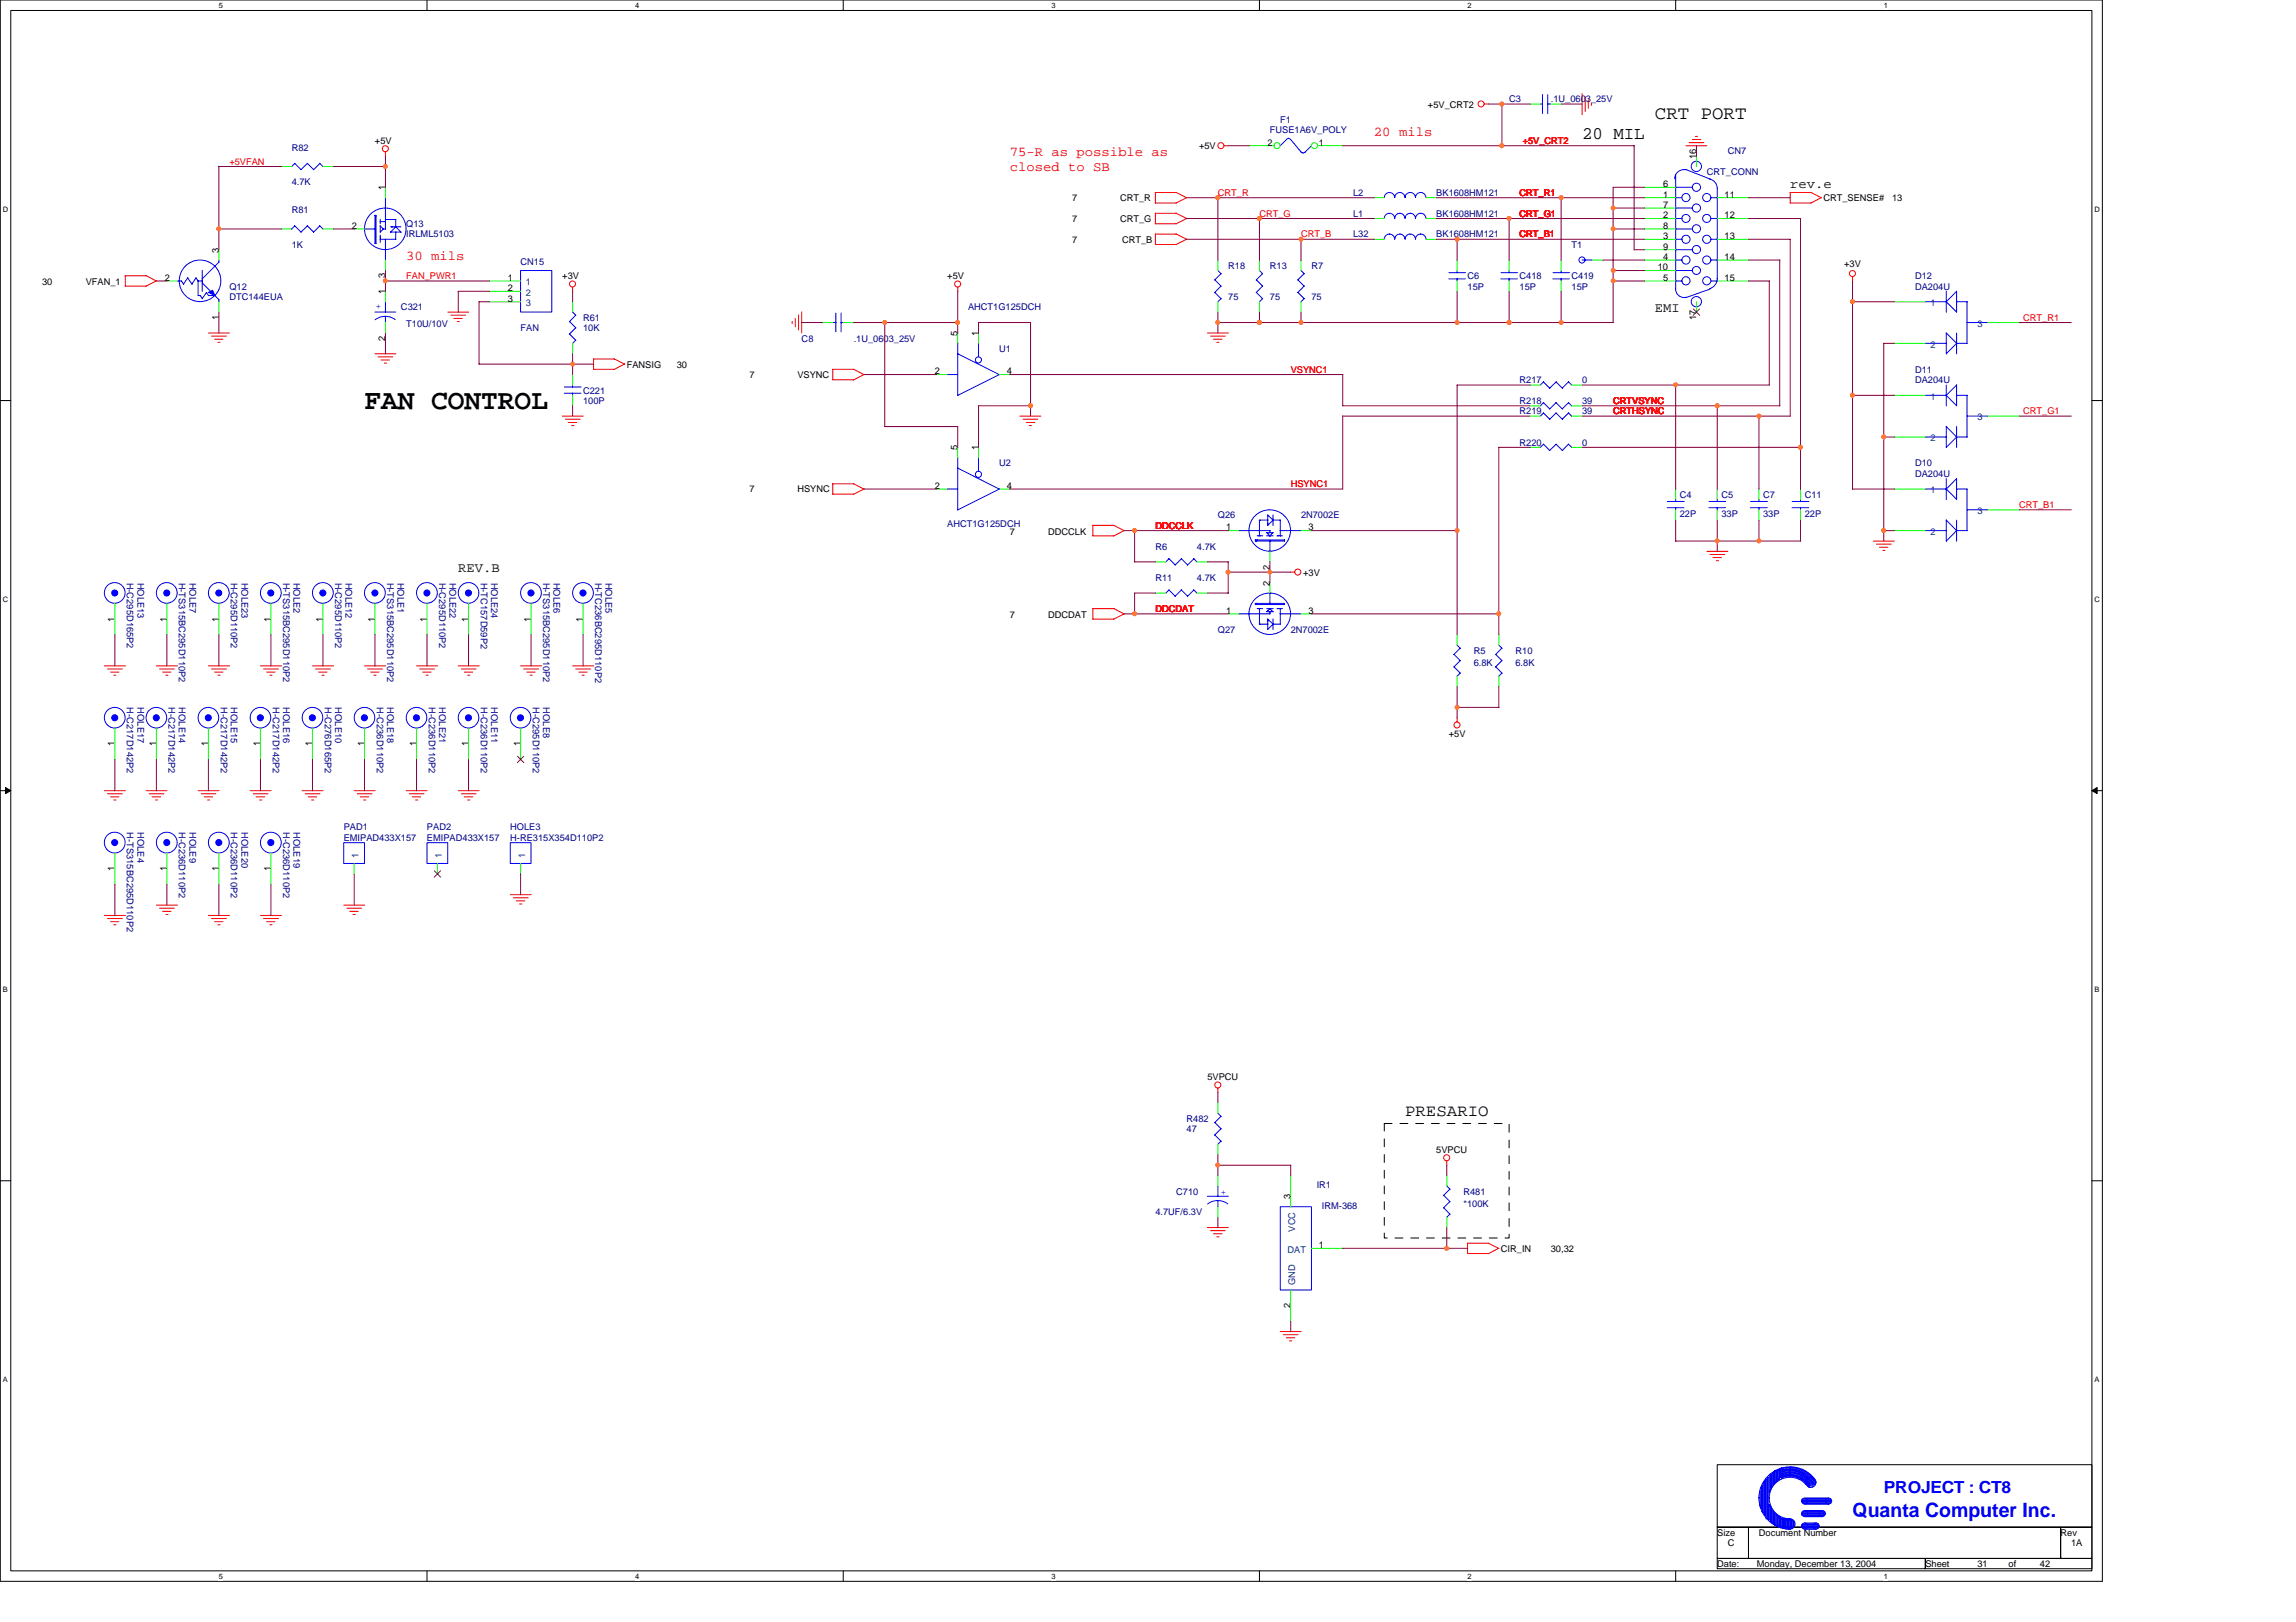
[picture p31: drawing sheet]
<svg xmlns="http://www.w3.org/2000/svg" width="297mm" height="210mm" viewBox="0 0 297 210" stroke-linecap="round" stroke-linejoin="round" font-family="sans-serif">
<defs><g id="words">
<text font-size="3.6" x="47.2" y="52.9">FAN CONTROL</text>
<text font-size="2.6" fill="#00f" x="239.7" y="196.3">Quanta Computer Inc.</text>
<text font-size="2.4" x="214.1" y="15.4">CRT PORT</text>
<text font-size="2.3" x="204.7" y="18">20 MIL</text>
<text font-size="2.2" x="181.8" y="144.4">PRESARIO</text>
<text font-size="2.2" fill="#00f" x="243.7" y="193.2">PROJECT : CT8</text>
<g font-size="1.8" fill="#f00">
<text x="177.8" y="17.5">20 mils</text>
<text x="130.6" y="20.2">75-R as possible as</text>
<text x="130.6" y="22.1">closed to SB</text>
<text x="52.6" y="33.7">30 mils</text>
</g>
<g font-size="1.8">
<text x="231.6" y="24.3">rev.e</text>
<text x="214.1" y="40.4">EMI</text>
<text x="59.3" y="74.1">REV.B</text>
</g>
<g font-size="1.2" fill="#000080">
<text x="164.3" y="17.3">FUSE1A6V_POLY</text>
<text x="165.6" y="15.9">F1</text>
<text x="195.2" y="13.2">C3</text>
<text x="200.6" y="13.2">.1U_0603_25V</text>
<text x="37.7" y="19.6">R82</text>
<text x="220.8" y="22.6">CRT_CONN</text>
<text x="223.5" y="20">CN7</text>
<text x="37.7" y="27.6">R81</text>
<text x="37.7" y="24">4.7K</text>
<text x="52.6" y="29.4">Q13</text>
<text x="175" y="28">L1</text>
<text x="175" y="25.3">L2</text>
<text x="185.8" y="28">BK1608HM121</text>
<text x="185.8" y="25.3">BK1608HM121</text>
<text x="37.7" y="32.1">1K</text>
<text x="52.6" y="30.7">IRLML5103</text>
<text x="67.3" y="34.4">CN15</text>
<text x="158.9" y="34.8">R18</text>
<text x="164.3" y="34.8">R13</text>
<text x="169.7" y="34.8">R7</text>
<text x="175" y="30.7">L32</text>
<text x="185.8" y="30.7">BK1608HM121</text>
<text x="203.3" y="32.1">T1</text>
<text x="29.7" y="37.5">Q12</text>
<text x="29.7" y="38.8">DTC144EUA</text>
<text x="51.9" y="40.2">C321</text>
<text x="75.4" y="41.5">R61</text>
<text x="125.2" y="40.2">AHCT1G125DCH</text>
<text x="158.9" y="38.8">75</text>
<text x="164.3" y="38.8">75</text>
<text x="169.7" y="38.8">75</text>
<text x="189.9" y="36.1">C6</text>
<text x="189.9" y="37.5">15P</text>
<text x="196.6" y="36.1">C418</text>
<text x="196.6" y="37.5">15P</text>
<text x="203.3" y="36.1">C419</text>
<text x="203.3" y="37.5">15P</text>
<text x="247.8" y="36.1">D12</text>
<text x="247.8" y="37.5">DA204U</text>
<text x="52.6" y="42.3">T10U/10V</text>
<text x="67.3" y="42.8">FAN</text>
<text x="75.4" y="42.8">10K</text>
<text x="103.7" y="44.2">C8</text>
<text x="110.4" y="44.2">.1U_0603_25V</text>
<text x="129.3" y="45.5">U1</text>
<text x="75.4" y="50.9">C221</text>
<text x="75.4" y="52.3">100P</text>
<text x="196.6" y="52.3">R218</text>
<text x="196.6" y="53.6">R219</text>
<text x="196.6" y="49.6">R217</text>
<text x="204.7" y="52.3">39</text>
<text x="204.7" y="53.6">39</text>
<text x="204.7" y="49.6">0</text>
<text x="247.8" y="48.2">D11</text>
<text x="247.8" y="49.6">DA204U</text>
<text x="196.6" y="57.7">R220</text>
<text x="204.7" y="57.7">0</text>
<text x="129.3" y="60.3">U2</text>
<text x="217.3" y="64.4">C4</text>
<text x="222.7" y="64.4">C5</text>
<text x="228.1" y="64.4">C7</text>
<text x="233.5" y="64.4">C11</text>
<text x="247.8" y="60.3">D10</text>
<text x="247.8" y="61.7">DA204U</text>
<text x="122.6" y="68.2">AHCT1G125DCH</text>
<text x="149.5" y="71.1">R6</text>
<text x="154.9" y="71.1">4.7K</text>
<text x="157.6" y="67.1">Q26</text>
<text x="168.3" y="67.1">2N7002E</text>
<text x="217.3" y="66.9">22P</text>
<text x="222.7" y="66.9">33P</text>
<text x="228.1" y="66.9">33P</text>
<text x="233.5" y="66.9">22P</text>
<text x="16.4" y="75.4" transform="rotate(90 16.4 75.4)">H-C295D165P2</text>
<text x="17.8" y="75.4" transform="rotate(90 17.8 75.4)">HOLE13</text>
<text x="23.2" y="75.4" transform="rotate(90 23.2 75.4)">H-TS315BC295D110P2</text>
<text x="24.5" y="75.4" transform="rotate(90 24.5 75.4)">HOLE7</text>
<text x="29.9" y="75.4" transform="rotate(90 29.9 75.4)">H-C295D110P2</text>
<text x="31.2" y="75.4" transform="rotate(90 31.2 75.4)">HOLE23</text>
<text x="36.6" y="75.4" transform="rotate(90 36.6 75.4)">H-TS315BC295D110P2</text>
<text x="38" y="75.4" transform="rotate(90 38 75.4)">HOLE2</text>
<text x="43.3" y="75.4" transform="rotate(90 43.3 75.4)">H-C295D110P2</text>
<text x="44.7" y="75.4" transform="rotate(90 44.7 75.4)">HOLE12</text>
<text x="50.1" y="75.4" transform="rotate(90 50.1 75.4)">H-TS315BC295D110P2</text>
<text x="51.4" y="75.4" transform="rotate(90 51.4 75.4)">HOLE1</text>
<text x="56.8" y="75.4" transform="rotate(90 56.8 75.4)">H-C295D110P2</text>
<text x="58.2" y="75.4" transform="rotate(90 58.2 75.4)">HOLE22</text>
<text x="62.2" y="75.4" transform="rotate(90 62.2 75.4)">H-TC157D59P2</text>
<text x="63.5" y="75.4" transform="rotate(90 63.5 75.4)">HOLE24</text>
<text x="70.3" y="75.4" transform="rotate(90 70.3 75.4)">H-TS315BC295D110P2</text>
<text x="71.6" y="75.4" transform="rotate(90 71.6 75.4)">HOLE6</text>
<text x="77" y="75.4" transform="rotate(90 77 75.4)">H-TC236BC295D110P2</text>
<text x="78.4" y="75.4" transform="rotate(90 78.4 75.4)">HOLE5</text>
<text x="149.5" y="75.1">R11</text>
<text x="154.9" y="75.1">4.7K</text>
<text x="157.6" y="81.9">Q27</text>
<text x="167" y="81.9">2N7002E</text>
<text x="190.7" y="84.6">R5</text>
<text x="190.7" y="86.2">6.8K</text>
<text x="196.1" y="84.6">R10</text>
<text x="196.1" y="86.2">6.8K</text>
<text x="16.4" y="91.5" transform="rotate(90 16.4 91.5)">H-C217D142P2</text>
<text x="17.8" y="91.5" transform="rotate(90 17.8 91.5)">HOLE17</text>
<text x="21.8" y="91.5" transform="rotate(90 21.8 91.5)">H-C217D142P2</text>
<text x="23.2" y="91.5" transform="rotate(90 23.2 91.5)">HOLE14</text>
<text x="28.6" y="91.5" transform="rotate(90 28.6 91.5)">H-C217D142P2</text>
<text x="29.9" y="91.5" transform="rotate(90 29.9 91.5)">HOLE15</text>
<text x="35.3" y="91.5" transform="rotate(90 35.3 91.5)">H-C217D142P2</text>
<text x="36.6" y="91.5" transform="rotate(90 36.6 91.5)">HOLE16</text>
<text x="42" y="91.5" transform="rotate(90 42 91.5)">H-C276D165P2</text>
<text x="43.3" y="91.5" transform="rotate(90 43.3 91.5)">HOLE10</text>
<text x="48.7" y="91.5" transform="rotate(90 48.7 91.5)">H-C236D110P2</text>
<text x="50.1" y="91.5" transform="rotate(90 50.1 91.5)">HOLE18</text>
<text x="55.5" y="91.5" transform="rotate(90 55.5 91.5)">H-C236D110P2</text>
<text x="56.8" y="91.5" transform="rotate(90 56.8 91.5)">HOLE21</text>
<text x="62.2" y="91.5" transform="rotate(90 62.2 91.5)">H-C236D110P2</text>
<text x="63.5" y="91.5" transform="rotate(90 63.5 91.5)">HOLE11</text>
<text x="68.9" y="91.5" transform="rotate(90 68.9 91.5)">H-C295D110P2</text>
<text x="70.3" y="91.5" transform="rotate(90 70.3 91.5)">HOLE8</text>
<text x="16.4" y="107.7" transform="rotate(90 16.4 107.7)">H-TS315BC295D110P2</text>
<text x="17.8" y="107.7" transform="rotate(90 17.8 107.7)">HOLE4</text>
<text x="23.2" y="107.7" transform="rotate(90 23.2 107.7)">H-C236D110P2</text>
<text x="24.5" y="107.7" transform="rotate(90 24.5 107.7)">HOLE9</text>
<text x="29.9" y="107.7" transform="rotate(90 29.9 107.7)">H-C236D110P2</text>
<text x="31.2" y="107.7" transform="rotate(90 31.2 107.7)">HOLE20</text>
<text x="36.6" y="107.7" transform="rotate(90 36.6 107.7)">H-C236D110P2</text>
<text x="38" y="107.7" transform="rotate(90 38 107.7)">HOLE19</text>
<text x="44.5" y="107.5">PAD1</text>
<text x="55.2" y="107.5">PAD2</text>
<text x="66" y="107.5">HOLE3</text>
<text x="44.5" y="108.8">EMIPAD433X157</text>
<text x="55.2" y="108.8">EMIPAD433X157</text>
<text x="66" y="108.8">H-RE315X354D110P2</text>
<text x="153.5" y="145.2">R482</text>
<text x="153.5" y="146.5">47</text>
<text x="152.2" y="154.6">C710</text>
<text x="170.3" y="153.8">IR1</text>
<text x="189.3" y="154.6">R481</text>
<text x="149.5" y="157.3">4.7UF/6.3V</text>
<text x="171" y="156.5">IRM-368</text>
<text x="189.3" y="156.2">*100K</text>
</g>
<g font-size="1.2">
<text x="184.7" y="14">+5V_CRT2</text>
<text x="48.5" y="18.6">+5V</text>
<text x="155.1" y="19.3">+5V</text>
<text x="164" y="18.8">2</text>
<text x="170.6" y="18.8">1</text>
<text x="219.5" y="20.6" transform="rotate(-90 219.5 20.6)">16</text>
<text x="45.5" y="29.6">2</text>
<text x="49.8" y="24.6" transform="rotate(-90 49.8 24.6)">1</text>
<text x="138.7" y="26">7</text>
<text x="138.7" y="28.7">7</text>
<text x="144.9" y="26">CRT_R</text>
<text x="144.9" y="28.7">CRT_G</text>
<text x="215.2" y="25.6">1</text>
<text x="215.2" y="28.3">2</text>
<text x="215.2" y="24.2">6</text>
<text x="215.2" y="26.9">7</text>
<text x="215.2" y="29.6">8</text>
<text x="223.1" y="28.3">12</text>
<text x="223.1" y="25.6">11</text>
<text x="235.9" y="26">CRT_SENSE#</text>
<text x="244.8" y="26">13</text>
<text x="28.3" y="32.7" transform="rotate(-90 28.3 32.7)">3</text>
<text x="138.7" y="31.4">7</text>
<text x="145.2" y="31.4">CRT_B</text>
<text x="214.5" y="35">10</text>
<text x="215.2" y="30.9">3</text>
<text x="215.2" y="33.6">4</text>
<text x="215.2" y="32.3">9</text>
<text x="223.1" y="33.6">14</text>
<text x="223.1" y="30.9">13</text>
<text x="238.6" y="34.5">+3V</text>
<text x="5.4" y="36.9">30</text>
<text x="11.1" y="36.9">VFAN_1</text>
<text x="21.3" y="36.3">2</text>
<text x="28.3" y="41.4" transform="rotate(-90 28.3 41.4)">1</text>
<text x="49.8" y="38.1" transform="rotate(-90 49.8 38.1)">1</text>
<text x="49.8" y="36" transform="rotate(-90 49.8 36)">3</text>
<text x="65.7" y="36.3">1</text>
<text x="65.7" y="37.7">2</text>
<text x="65.7" y="39">3</text>
<text x="72.7" y="36.1">+3V</text>
<text x="122.6" y="36.1">+5V</text>
<text x="215.2" y="36.3">5</text>
<text x="219.5" y="41.4" transform="rotate(-90 219.5 41.4)">17</text>
<text x="223.1" y="36.3">15</text>
<text x="49.8" y="44.1" transform="rotate(-90 49.8 44.1)">2</text>
<text x="81.1" y="47.6">FANSIG</text>
<text x="87.5" y="47.6">30</text>
<text x="123.9" y="43.5" transform="rotate(-90 123.9 43.5)">5</text>
<text x="126.6" y="43.5" transform="rotate(-90 126.6 43.5)">1</text>
<text x="97" y="48.9">7</text>
<text x="103.2" y="48.9">VSYNC</text>
<text x="120.9" y="48.5">2</text>
<text x="130.2" y="48.5">4</text>
<text x="123.9" y="58.3" transform="rotate(-90 123.9 58.3)">5</text>
<text x="126.6" y="58.3" transform="rotate(-90 126.6 58.3)">1</text>
<text x="97" y="63.7">7</text>
<text x="103.2" y="63.7">HSYNC</text>
<text x="120.9" y="63.3">2</text>
<text x="130.2" y="63.3">4</text>
<text x="130.6" y="69.2">7</text>
<text x="135.6" y="69.2">DDCCLK</text>
<text x="158.6" y="68.6">1</text>
<text x="169.3" y="68.6">3</text>
<text x="164.3" y="75.8" transform="rotate(-90 164.3 75.8)">2</text>
<text x="164.3" y="73.7" transform="rotate(-90 164.3 73.7)">2</text>
<text x="168.6" y="74.5">+3V</text>
<text x="14.8" y="80.4" transform="rotate(-90 14.8 80.4)">1</text>
<text x="21.6" y="80.4" transform="rotate(-90 21.6 80.4)">1</text>
<text x="28.3" y="80.4" transform="rotate(-90 28.3 80.4)">1</text>
<text x="35" y="80.4" transform="rotate(-90 35 80.4)">1</text>
<text x="41.8" y="80.4" transform="rotate(-90 41.8 80.4)">1</text>
<text x="48.5" y="80.4" transform="rotate(-90 48.5 80.4)">1</text>
<text x="55.2" y="80.4" transform="rotate(-90 55.2 80.4)">1</text>
<text x="60.6" y="80.4" transform="rotate(-90 60.6 80.4)">1</text>
<text x="68.7" y="80.4" transform="rotate(-90 68.7 80.4)">1</text>
<text x="75.4" y="80.4" transform="rotate(-90 75.4 80.4)">1</text>
<text x="130.6" y="80">7</text>
<text x="135.6" y="80">DDCDAT</text>
<text x="158.6" y="79.4">1</text>
<text x="169.3" y="79.4">3</text>
<text x="187.4" y="95.3">+5V</text>
<text x="14.8" y="96.6" transform="rotate(-90 14.8 96.6)">1</text>
<text x="20.2" y="96.6" transform="rotate(-90 20.2 96.6)">1</text>
<text x="26.9" y="96.6" transform="rotate(-90 26.9 96.6)">1</text>
<text x="33.7" y="96.6" transform="rotate(-90 33.7 96.6)">1</text>
<text x="40.4" y="96.6" transform="rotate(-90 40.4 96.6)">1</text>
<text x="47.1" y="96.6" transform="rotate(-90 47.1 96.6)">1</text>
<text x="53.9" y="96.6" transform="rotate(-90 53.9 96.6)">1</text>
<text x="60.6" y="96.6" transform="rotate(-90 60.6 96.6)">1</text>
<text x="67.3" y="96.6" transform="rotate(-90 67.3 96.6)">1</text>
<text x="14.8" y="112.8" transform="rotate(-90 14.8 112.8)">1</text>
<text x="21.6" y="112.8" transform="rotate(-90 21.6 112.8)">1</text>
<text x="28.3" y="112.8" transform="rotate(-90 28.3 112.8)">1</text>
<text x="35" y="112.8" transform="rotate(-90 35 112.8)">1</text>
<text x="156.2" y="139.8">5VPCU</text>
<text x="185.8" y="149.2">5VPCU</text>
<text x="167" y="155.2" transform="rotate(-90 167 155.2)">3</text>
<text x="170.6" y="161.5">1</text>
<text x="194.2" y="162">CIR_IN</text>
<text x="200.6" y="162">30,32</text>
<text x="167" y="169.3" transform="rotate(-90 167 169.3)">2</text>
<text x="222.2" y="198.7">Size</text>
<text x="222.2" y="202.8">Date:</text>
<text x="223.5" y="200.1">C</text>
<text x="227.3" y="202.8">Monday, December 13, 2004</text>
<text x="227.6" y="198.7">Document Number</text>
<text x="249.1" y="202.8">Sheet</text>
<text x="255.8" y="202.8">31</text>
<text x="259.9" y="202.8">of</text>
<text x="263.9" y="202.8">42</text>
<text x="266.6" y="198.7">Rev</text>
<text x="267.9" y="200.1">1A</text>
</g>
<g font-size="1.2" fill="#f00">
<text x="29.7" y="21.3">+5VFAN</text>
<text x="197" y="18.6">+5V_CRT2</text>
<text x="157.6" y="25.3">CRT_R</text>
<text x="162.9" y="28">CRT_G</text>
<text x="196.6" y="28">CRT_G1</text>
<text x="196.6" y="25.3">CRT_R1</text>
<text x="168.3" y="30.7">CRT_B</text>
<text x="196.6" y="30.7">CRT_B1</text>
<text x="52.6" y="36.1">FAN_PWR1</text>
<text x="261.7" y="41.5">CRT_R1</text>
<text x="167" y="48.2">VSYNC1</text>
<text x="208.7" y="53.6">CRTHSYNC</text>
<text x="208.7" y="52.3">CRTVSYNC</text>
<text x="261.7" y="53.6">CRT_G1</text>
<text x="167" y="63">HSYNC1</text>
<text x="261.2" y="65.7">CRT_B1</text>
<text x="149.5" y="68.4">DDCCLK</text>
<text x="149.5" y="79.2">DDCDAT</text>
</g>
<g font-size="1.2" fill="#00f">
<text x="48.6" y="40">+</text>
<text x="158" y="154.6">+</text>
</g>
<g font-size="1.2" fill="#004080">
<text x="68" y="36.9">1</text>
<text x="68" y="38.2">2</text>
<text x="68" y="39.6">3</text>
<text x="249.8" y="39.6">1</text>
<text x="249.8" y="45">2</text>
<text x="255.8" y="42.3">3</text>
<text x="249.8" y="51.7">1</text>
<text x="249.8" y="57.1">2</text>
<text x="255.8" y="54.4">3</text>
<text x="249.8" y="63.8">1</text>
<text x="249.8" y="69.2">2</text>
<text x="255.8" y="66.5">3</text>
<text x="46.4" y="111.1" transform="rotate(-90 46.4 111.1)">1</text>
<text x="57.2" y="111.1" transform="rotate(-90 57.2 111.1)">1</text>
<text x="67.9" y="111.1" transform="rotate(-90 67.9 111.1)">1</text>
<text x="167.6" y="159.4" transform="rotate(-90 167.6 159.4)">VCC</text>
<text x="166.6" y="162.1">DAT</text>
<text x="167.6" y="166.3" transform="rotate(-90 167.6 166.3)">GND</text>
</g>
<g font-size="1">
<text x="28.3" y="1">5</text>
<text x="82.2" y="1">4</text>
<text x="136" y="1">3</text>
<text x="189.9" y="1">2</text>
<text x="243.7" y="1">1</text>
<text x=".4" y="27.4">D</text>
<text x="271" y="27.4">D</text>
<text x=".4" y="77.9">C</text>
<text x="271" y="77.9">C</text>
<text x=".4" y="128.4">B</text>
<text x="271" y="128.4">B</text>
<text x=".4" y="178.9">A</text>
<text x="271" y="178.9">A</text>
<text x="28.3" y="204.3">5</text>
<text x="82.2" y="204.3">4</text>
<text x="136" y="204.3">3</text>
<text x="189.9" y="204.3">2</text>
<text x="243.7" y="204.3">1</text>
</g>
</g></defs>
<path d="M0 0h272v204.6h-272zM1.4 1.4h269.2v201.9h-269.2z" fill="none" stroke="#000" stroke-width=".13"/>
<g fill="#fff">
<path d="M28.3 .1h.5v1.1h-.5z"/>
<path d="M28.3 203.4h.5v1.1h-.5z"/>
</g>
<path d="M55.2 0v1.4M55.2 203.3v1.3" fill="none" stroke="#000" stroke-width=".13"/>
<g fill="#fff">
<path d="M82.2 .1h.5v1.1h-.5z"/>
<path d="M82.2 203.4h.5v1.1h-.5z"/>
</g>
<path d="M109.1 0v1.4M109.1 203.3v1.3" fill="none" stroke="#000" stroke-width=".13"/>
<g fill="#fff">
<path d="M136 .1h.5v1.1h-.5z"/>
<path d="M136 203.4h.5v1.1h-.5z"/>
</g>
<path d="M162.9 0v1.4M162.9 203.3v1.3" fill="none" stroke="#000" stroke-width=".13"/>
<g fill="#fff">
<path d="M189.9 .1h.5v1.1h-.5z"/>
<path d="M189.9 203.4h.5v1.1h-.5z"/>
</g>
<path d="M216.8 0v1.4M216.8 203.3v1.3" fill="none" stroke="#000" stroke-width=".13"/>
<g fill="#fff">
<path d="M243.7 .1h.5v1.1h-.5z"/>
<path d="M243.7 203.4h.5v1.1h-.5z"/>
<path d="M.4 26.6h.7v1h-.7z"/>
<path d="M271 26.6h.6v1h-.6z"/>
<path d="M.4 77.1h.7v1h-.7z"/>
<path d="M271 77.1h.6v1h-.6z"/>
</g>
<path d="M0 51.8h1.4M270.6 51.8h1.4" fill="none" stroke="#000" stroke-width=".13"/>
<g fill="#fff">
<path d="M.4 127.6h.6v1h-.6z"/>
<path d="M271 127.6h.6v1h-.6z"/>
</g>
<path d="M0 102.3h1.4M270.6 102.3h1.4" fill="none" stroke="#000" stroke-width=".13"/>
<path d="M.7 101.9l.7 .4-.7 .4zM270.6 102.3l.7-.4v.8z" fill="#000" stroke="#000" stroke-width=".13"/>
<g fill="#fff">
<path d="M.4 178h.6v1.1h-.6z"/>
<path d="M271 178h.6v1.1h-.6z"/>
</g>
<path d="M0 152.8h1.4M270.6 152.8h1.4M222.2 189.5h48.4v8.1h-48.4zM222.2 197.6h4v4.1h-4zM226.2 197.6h40.4v4.1h-40.4zM266.6 197.6h4v4.1h-4zM222.2 201.7h26.9v1.3h-26.9zM249.1 201.7h21.5v1.3h-21.5z" fill="none" stroke="#000" stroke-width=".13"/>
<path d="M179.1 145.4h16.1v14.8h-16.1v-14.8" fill="none" stroke="#000" stroke-width=".13" stroke-dasharray="1 1 1 1 1 1 1 1"/>
<g fill="none" stroke="#f00" stroke-width=".13">
<path d="M49.9 19.7v.5M158.4 18.9h.5M192 13.5h.6M204.7 12.1v2.7M205.1 12.5v1.9M205.5 12.9v1.1M205.9 13.3v.3M218.1 18.9h2.7M218.5 18.5h1.9M218.9 18.1h1.1M219.3 17.7h.3M18.9 37l1.3-.6-1.3-.7h-2.7v1.3h2.7"/>
<path d="M74.1 37.2v.5M123.9 37.2v.5M149.5 24.9h2.7M149.5 27.6h2.7M149.5 30.3h2.7M149.5 24.9v1.4M149.5 27.6v1.4M149.5 30.3v1.4M152.1 24.9l1.4 .7-1.3 .7h-2.7M152.1 27.6l1.4 .7-1.3 .7h-2.7M152.1 30.3l1.4 .7-1.3 .6h-2.7M231.6 24.9h2.7"/>
<path d="M231.6 26.3h2.7M231.6 24.9v1.4M234.3 24.9l1.3 .7M235.6 25.6l-1.3 .7M239.7 35.8v.6M27 43.1h2.7M27.4 43.5h1.9M27.8 43.9h1M28.2 44.3h.3M48.5 45.8h2.7M48.9 46.2h1.9M49.3 46.6h1.1"/>
<path d="M49.7 47h.3M57.9 40.4h2.7M58.3 40.8h1.9M58.7 41.2h1.1M59.1 41.6h.3M72.7 53.8h2.8M73.1 54.3h2M73.5 54.7h1.1M74 55.1h.2M80.8 47.1l-1.3-.7-2.7 .1v1.3h2.7M80.8 47.1l-1.3 .7M102.5 41.6v.3"/>
<path d="M102.9 41.2v1.1M103.3 40.8v1.9M103.7 40.4v2.7M107.7 49.1h2.7M107.7 47.8h2.8l1.3 .7M107.7 47.8v1.3M111.8 48.5l-1.4 .7M131.9 53.8h2.8M132.4 54.3h1.9M132.8 54.7h1.1M133.2 55.1h.3M156.2 43.1h2.7"/>
<path d="M156.6 43.5h1.9M157 43.9h1.1M157.4 44.3h.3M107.7 63.9h2.7M107.7 62.6h2.8l1.3 .7M107.7 62.6v1.3M111.8 63.3l-1.4 .7M141.4 69.3h2.7M141.4 68h2.7M141.4 68v1.3M144.1 68l1.4 .7M144.1 78.8l1.4 .7"/>
<path d="M144.1 78.8l-2.7-.1v1.4M145.4 68.7l-1.3 .7M145.4 79.4l-1.3 .7M167 74h.5M220.8 71.4h2.7M221.2 71.8h1.9M221.6 72.2h1.1M222 72.6h.3M242.4 70h2.7M242.8 70.4h1.9M243.2 70.8h1M243.6 71.2h.3"/>
<path d="M13.5 86.2h2.7M13.9 86.6h1.9M14.3 87h1.1M14.7 87.4h.3M20.2 86.2h2.8M20.6 86.6h2M21 87h1.1M21.5 87.4h.2M27 86.2h2.7M27.4 86.6h1.9M27.8 87h1M28.2 87.4h.3"/>
<path d="M33.7 86.2h2.7M34.1 86.6h1.9M34.5 87h1.1M34.9 87.4h.3M40.4 86.2h2.8M40.8 86.6h2M41.2 87h1.1M41.7 87.4h.2M47.2 86.2h2.7M47.6 86.6h1.9M48 87h1M48.4 87.4h.3"/>
<path d="M53.9 86.2h2.7M54.3 86.6h1.9M54.7 87h1.1M55.1 87.4h.3M59.3 86.2h2.7M59.7 86.6h1.9M60.1 87h1.1M60.5 87.4h.3M67.3 86.2h2.8M67.8 86.6h1.9M68.2 87h1M68.6 87.4h.3"/>
<path d="M74.1 86.2h2.7M74.5 86.6h1.9M74.9 87h1.1M75.3 87.4h.3M141.4 80.1h2.7M188.5 92.9v.5M13.5 102.3h2.7M13.5 118.5h2.7M13.9 102.7h1.9M13.9 118.9h1.9M14.3 103.1h1.1M14.3 119.3h1.1"/>
<path d="M14.7 103.5h.3M14.7 119.7h.3M18.9 102.3h2.7M19.3 102.7h1.9M19.7 103.1h1.1M20.1 103.5h.3M20.2 117.1h2.8M20.6 117.5h2M21 117.9h1.1M21.5 118.3h.2M25.6 102.3h2.7M26 102.7h1.9"/>
<path d="M26.4 103.1h1.1M26.8 103.5h.3M27 118.5h2.7M27.4 118.9h1.9M27.8 119.3h1M28.2 119.7h.3M32.4 102.3h2.7M32.8 102.7h1.9M33.1 103.1h1.1M33.6 103.5h.3M33.7 118.5h2.7M34.1 118.9h1.9"/>
<path d="M34.5 119.3h1.1M34.9 119.7h.3M39.1 102.3h2.7M39.5 102.7h1.9M39.9 103.1h1.1M40.3 103.5h.3M44.5 117.1h2.7M44.9 117.5h1.9M45.3 117.9h1.1M45.7 118.3h.3M45.8 102.3h2.7M46.2 102.7h1.9"/>
<path d="M46.6 103.1h1.1M47 103.5h.3M52.6 102.3h2.7M53 102.7h1.9M53.3 103.1h1.1M53.8 103.5h.3M59.3 102.3h2.7M59.7 102.7h1.9M60.1 103.1h1.1M60.5 103.5h.3M66 115.8h2.7M66.4 116.2h1.9"/>
<path d="M66.8 116.6h1.1M67.2 117h.3M156.2 158.9h2.7M156.6 159.3h1.9M157 159.7h1.1M157.6 140.8v.6M187.2 150.2v.6M157.4 160.1h.3M165.6 172.3h2.7M166 172.7h1.9M166.4 173.1h1.1M166.8 173.5h.3"/>
<path d="M192.5 160.9l1.4 .7M192.6 160.9h-2.7l-.1 1.3h2.7l1.4-.7"/>
<circle cx="49.9" cy="19.2" r=".39"/>
<circle cx="158" cy="18.8" r=".39"/>
<circle cx="191.6" cy="13.4" r=".39"/>
<circle cx="74.1" cy="36.8" r=".39"/>
<circle cx="123.9" cy="36.8" r=".39"/>
<circle cx="239.7" cy="35.4" r=".39"/>
<circle cx="167.9" cy="74" r=".39"/>
<circle cx="188.5" cy="93.8" r=".39"/>
<circle cx="157.5" cy="140.4" r=".39"/>
<circle cx="187.2" cy="149.8" r=".39"/>
</g>
<g fill="none" stroke="#00f" stroke-width=".13">
<path d="M166.9 18.1l-.1-.2h-.3l-.9 1M167 18.1l1.3 1.6M168.3 19.6l.3 .2 .3-.1M169.7 18.9l-.9 .8M199.3 13.5h.3M199.6 12.2v2.5M200.2 13.5h.4M200.2 12.2v2.5M22.9 36.4h.6l.3 .4M24.3 35.9l-.6 .9M25.4 36l.3 .4M25.4 35.9l-.6 .9-.5-.8"/>
<path d="M25.9 38.2l.3 .5M26.2 35v2.7M26.2 36.6l1.1 1.1M26.2 36.4h-.6v1.9l.3-.1M26.7 37.8l.3 .4h.8M26.7 37.8l-.5 .9M27.8 38.2l.5 .6M28.3 33.6v.3M28.3 38.8v.3M28.3 33.9l-2.1 2.2M38.1 29.2l.8 .8M38.1 21.1l.8 .8"/>
<path d="M38.1 29.2l-.4 .5M38.1 21.1l-.4 .5M39.7 29.2l.9 .9 .8-.9M39.7 21.1l.9 .9 .8-.9M39.8 29.2l-.9 .9M39.8 21.1l-.9 .9M41.4 29.2l.4 .4M41.4 21.1l.4 .4M47.2 29.6h1.3M48.5 27.9h.1M48.5 27.9v3.6h.2l-.1-3.6M49.2 31h2"/>
<path d="M49.2 28.7h.7M49.2 29.2l.4 .4h.3M49.2 28.4v.6M49.2 29.2v.9l.4-.5M49.2 30.4v1M49.9 25.6v4.1M49.9 31v2.7M49.9 39.1v1.3M49.9 28.4h1.3M50.5 30h1.4M50.5 29.4h1.4M51.2 28.4v1l.7 .7"/>
<path d="M51.2 30v1M51.2 29.3l-.7 .7M67.3 35h4.1v5.4h-4.1zM157.2 36.2l.8 .8M157.2 37.8l.8 .9M157.6 35l.4 .4M158 35.4l-.9 .8M158 37l-.9 .9M158 38.7l-.5 .4M162.5 37.8l.9 .9M162.9 35l.5 .4M163.3 35.4l-.8 .8 .9 .8"/>
<path d="M163.3 37l-.8 .9M163.3 38.7l-.4 .4M167.9 36.2l.8 .8M167.9 37.8l.8 .9M168.3 35l.4 .4M168.7 35.4l-.8 .8M168.7 37l-.8 .9M168.7 38.7l-.4 .4M179.1 28.3a.68 .68 0 0 1 .7-.7 .68 .68 0 0 1 .6 .7 .67 .67 0 0 1 .7-.7 .67 .67 0 0 1 .7 .7 .68 .68 0 0 1 .7-.7 .68 .68 0 0 1 .6 .7 .68 .68 0 0 1 .7-.7 .68 .68 0 0 1 .7 .7M179.1 30.9a.68 .68 0 0 1 .7-.6 .68 .68 0 0 1 .6 .6 .67 .67 0 0 1 .7-.6 .67 .67 0 0 1 .7 .6 .68 .68 0 0 1 .7-.6 .68 .68 0 0 1 .6 .6 .68 .68 0 0 1 .7-.6 .68 .68 0 0 1 .7 .6M179.1 25.6a.68 .68 0 0 1 .7-.7 .68 .68 0 0 1 .6 .7 .67 .67 0 0 1 .7-.7 .67 .67 0 0 1 .7 .7 .68 .68 0 0 1 .7-.7 .68 .68 0 0 1 .6 .7 .68 .68 0 0 1 .7-.7 .68 .68 0 0 1 .7 .7M187.4 36.1h2.2"/>
<path d="M187.4 35.3h2.2M188.5 35v.3M188.5 36.1v.3M194.2 36.1h2.1M194.2 35.3h2.1M195.2 35v.3M195.2 36.1v.3M200.9 36.1h2.1M200.9 35.3h2.2M202 35v.3M202 36.1v.3M204.7 33.7h1.3"/>
<path d="M216.8 37.4a1.07 1.07 0 0 0 1.3 1.1M216.8 36.4h.8M216.8 33.7h.8M216.8 22.6v14.8M216.8 31h.8M216.8 29.6h2.2M216.8 24.2h2.2M216.8 25.6h.8M216.8 28.3h.8M216.8 26.9h2.2M216.8 35h2.2M216.8 32.3h2.2"/>
<path d="M218.1 22l-.3-.1a1.18 1.18 0 0 0-1.1 1.2M218.1 21.9l3.2 1.3M221.2 23.2a1.22 1.22 0 0 1 1 1.2v11.7M221.3 37.4l-3.2 1.1M221.3 33.7h.9M221.3 25.6h.9M221.4 36.4h.8M221.4 31h.8M221.4 28.3h.8M222.2 36.1a1.36 1.36 0 0 1-1 1.3M249.1 39.1h2.7M251.8 37.7v2.7"/>
<path d="M253.1 37.7v2.7l-1.3-1.4M253.1 37.7l-1.3 1.4M253.1 39.1h1.4M254.5 39.1v5.3h-1.4l-1.3-1.3M48.5 40.4h2.7M49.9 40.9v.9M51.1 41.4a2.17 2.17 0 0 0-2.6 0M73 50.9h2.2M73 50.1h2.2M73.7 41.6l.8 .8M73.7 43.2l.8 .8M74.1 40.4l.4 .4"/>
<path d="M74.1 49.8v.3M74.1 50.9v.3M74.5 40.8l-.8 .8M74.5 42.4l-.8 .8M74.5 44l-.4 .4M107.7 41.7h.5M108.1 40.5v2.4M108.8 41.7h.3M108.8 40.5v2.4M122.5 48.5h1.4M123.9 44.4v6.8M123.9 59.2v6.8"/>
<path d="M123.9 45.8l5.4 2.7M126.6 44.4v1.8M126.6 59.2v1.8M129.3 48.5l-5.4 2.7M199.7 52.1l.8 .8M199.7 53.4l.8 .9M199.7 57.5l.8 .8M199.7 49.4l.8 .8M199.7 52.1l-.4 .4M199.7 53.4l-.4 .4M199.7 57.5l-.4 .4M199.7 49.4l-.4 .4"/>
<path d="M201.3 52.1l.8 .8M201.3 53.4l.8 .9M201.3 57.5l.8 .8M201.3 49.4l.8 .8M201.3 52.1l-.8 .8M201.3 53.4l-.8 .9M201.3 57.5l-.8 .8M201.3 49.4l-.8 .8M202.9 52.1l.4 .4M202.9 53.4l.4 .5M202.9 57.5l.4 .4M202.9 49.4l.4 .4"/>
<path d="M202.9 52.1l-.8 .8M202.9 53.4l-.8 .9M202.9 57.5l-.8 .8M202.9 49.4l-.8 .8M249.1 44.4h2.7M249.1 51.2h2.7M249.1 56.6h2.7M251.8 43.1v2.7l1.4-1.4M251.8 49.8v2.7M251.8 55.2v2.7M253.1 43.1v2.7M253.1 49.8v2.7l-1.3-1.4"/>
<path d="M253.1 55.2v2.7M253.1 49.8l-1.3 1.4M253.1 51.2h1.4M253.2 56.5l-1.4 1.4M254.5 41.7h2.7M254.5 51.2v5.4h-1.4l-1.3-1.4M254.5 53.8h2.7M122.5 63.3h1.4M123.9 60.6l5.4 2.7M129.3 63.3l-5.4 2.7M151.2 76.3l.8 .9M151.2 72.3l.8 .8"/>
<path d="M151.2 76.3l-.4 .5M151.2 72.3l-.4 .4M152.8 76.3l.8 .9M152.8 72.3l.8 .8M152.8 76.3l-.8 .9M152.8 72.3l-.8 .8M154.4 76.3l.5 .5M154.4 72.3l.5 .4M154.4 76.3l-.8 .9M154.4 72.3l-.8 .8M160.2 79.4h4.1M160.2 68.7h4.1"/>
<path d="M162.4 78.1h3.8v.2l-3.8-.1zM162.4 70h3.8v-.2l-3.8 .1v.1M162.6 78.8h.8M162.6 69.3h.8M162.9 67.3h1.1M162.9 67.3v2.1M162.9 78.7v2.1M163.9 78.8h.8M163.9 69.3h.8M164 66.6l.7 .7-.7 .7M164 66.7v1.3M164.3 78.7l.4 .5"/>
<path d="M164.3 68.6v.3M164.3 70v1.4M164.3 76.8v1.3M164.3 79.2v.3M164.3 78.7l-.4 .5h.8M164.7 67.3h.9M164.7 66.6v1.4M164.7 68.9h-.8l.4 .5M164.7 68.9l-.4 .5M165.2 78.8h.7M165.2 69.3h.7M165.6 79.4h2.7"/>
<path d="M165.6 67.3v2.1M165.6 78.7v2.1M165.6 68.7h2.7M215.7 65.7h2.2M215.7 64.9h2.2M216.8 64.6v.3M216.8 65.7v.3M221.1 65.7h2.1M221.1 64.9h2.2M222.2 64.6v.3M222.2 65.7v.3M226.5 65.7h2.1"/>
<path d="M226.5 64.9h2.2M227.6 64.6v.3M227.6 65.7v.3M231.8 65.7h2.2M231.9 64.9h2.1M232.9 64.6v.3M232.9 65.7v.3M249.1 63.3h2.7M249.1 68.7h2.7M251.8 67.3l1.3 1.4h1.4M251.8 61.9v2.7M251.8 67.3v2.7"/>
<path d="M253.1 61.9v2.7l-1.3-1.3M253.1 67.3v2.7M253.1 61.9l-1.3 1.4M253.1 63.3h1.4M253.2 68.6l-1.4 1.4M254.5 63.3v5.4M254.5 66h2.7M162.9 80.8h1.1M164 80.1l.7 .7-.7 .7M164 80.1v1.3M164.7 80.8h.9M164.7 80.1v1.4"/>
<path d="M188.1 84.7l.8 .8M188.1 86.3l.8 .8M188.5 83.5l.4 .4-.8 .8M188.9 85.5l-.8 .8M188.9 87.1l-.4 .4M193.5 84.7l.8 .8M193.5 86.3l.8 .8M193.9 83.5l.4 .4-.8 .8M194.3 85.5l-.8 .8M194.3 87.1l-.4 .4M44.5 109.1h2.7v2.6h-2.7zM55.2 109.1h2.7v2.6h-2.7z"/>
<path d="M66 109.1h2.7v2.6h-2.7zM156.2 154.8h2.7M157.2 145.3l.8 .8M157.2 146.9l.8 .8M157.6 153.5v1.3M157.6 155.4v.8M157.6 144.1l.4 .4M158 144.5l-.9 .8M158 146.1l-.9 .8M158 147.7l-.5 .4M158.8 155.8a2.17 2.17 0 0 0-2.6 0M165.6 156.2h4.1v10.7h-4.1z"/>
<path d="M186.8 154.7l.8 .8-.9 .8M186.8 156.3l.8 .8M187.2 153.5l.4 .4-.9 .8M187.6 157.1l-.4 .4M227.7 192.9v1.9l.2 .4M227.8 192.5v2.7M228 192.2v3.4l.1 .2M228 192.2l-.2 .3M228.1 192v3.7M228.5 191.4v5.2M228.5 191.4l-.1 .2v4.6l-.2-.2 .1-4.3-.2 .3M228.6 191.3v5.3"/>
<path d="M228.8 191.2v5.5M228.8 196.7h.1M228.8 191.2l-.2 .1M228.9 190.9v2.3M228.9 194.6v2.1M228.9 194.7l.2 .3M229 194.9v1.9l.2 .2v-1.8l.1 .3M229.1 192.8l-.2 .4M229.2 192.5v-1.7l-.2 .1v1.9M229.3 195.5v1.6l.2 .2M229.3 190.6v1.8M229.3 192.4l-.1 .1"/>
<path d="M229.4 190.5v1.6l.2-.1M229.4 195.6v1.6M229.4 195.6l.2 .2M229.5 190.5l-.2 .1M229.6 195.7v1.7M229.7 191.9v-1.5l-.1-.1v1.7M229.8 196v1.5h.2M229.9 196l-.2-.1v1.5h-.1M229.9 191.7l-.2 .1M230 190.2v1.4M230 196.1v1.4M230 196.2l.1 .1"/>
<path d="M230 190.2l-.2 .1v1.4M230.1 196.3v1.2l.2 .2M230.1 191.4l-.1 .2M230.2 190.1v1.4M230.2 196.3v1.3M230.2 196.3l.2 .1M230.3 190.1l-.2 .1v1.2M230.4 196.4v1.2h.1M230.4 190.1v1.1M230.5 191.2a2.88 2.88 0 0 1 3.6 1.3M230.5 191.1l1.1-.2a2.95 2.95 0 0 1 2.6 1.6M230.5 190.9a3.2 3.2 0 0 1 3.7 1.3"/>
<path d="M230.5 190.8a3.2 3.2 0 0 1 4 1.6M230.5 190.7l1.1-.2a3.4 3.4 0 0 1 3 1.9M230.5 190.5a3.6 3.6 0 0 1 4.1 1.6M230.5 190.4a3.6 3.6 0 0 1 4.3 1.7M230.5 189.9v1.4l-.1-.1M230.5 196.4v1.2M230.5 196.6h.2M230.5 189.9l-.1 .2M230.6 190.2l.9-.1a3.7 3.7 0 0 1 3.4 1.9M230.6 190.1a3.9 3.9 0 0 1 4.3 1.7M230.6 196.6v1h.2M230.6 190.1v1.1"/>
<path d="M230.8 196.6h.1M230.8 196.5v1.1M230.9 196.6v1.2M231.1 196.6v1.2M231.1 196.5l-.5 1.3h.3M231.2 196.5v1.1M231.2 196.6l.1 .2M231.2 197.6l-.1 .2M231.3 197.8h.2M231.3 196.8v1M231.5 196.7h.1v1.1M231.5 196.7v1.1"/>
<path d="M231.7 196.7l.1 1.1h-.2M231.7 196.7h.2v1.1M232 196.8v.8M232 196.8l.2 .2M232 197.6l-.1 .2M232.1 197v.5M233.1 196h2.9M233.1 197.4h2.1M233.1 197.6h2.1M233.1 194.1v.2M233.1 197.4v.1h2.3M233.1 194.3h3.9"/>
<path d="M233.1 195.9h3.1M233.1 196l.3 .2M233.1 197.6l.3 .2M233.2 194.4h3.7M233.2 195.7h2.8M233.2 194h3.7M233.2 194.4l.2 .2M233.2 195.6h2.8v.2M233.2 195.7l-.1 .2M233.2 197.2h2v.2M233.3 194.5h3.6M233.3 196.2h2.6"/>
<path d="M233.3 197.8h1.9M233.5 197.1h1.5M233.5 197.9h1.5M233.5 196.3h2.3M233.5 195.5h2.3M233.5 194.7h3.1M233.5 193.9h3.1M233.7 192.1a2.7 2.7 0 0 0-3-.8 2.7 2.7 0 0 0-1.8 2.5 2.69 2.69 0 0 0 2.7 2.8M234.7 191.3a4 4 0 0 0-4.4-1.3 4 4 0 0 0-2.7 3.8 4 4 0 0 0 4 4.1M235.4 197.5l-.2 .2M236.2 195.9l-.2 .1M236.9 194v.2l-3.8-.1"/>
<path d="M237 194.3l-.2 .1"/>
<circle cx="25.9" cy="36.3" r="2.69"/>
<circle cx="49.8" cy="29.6" r="2.69"/>
<circle cx="204.7" cy="33.6" r=".39"/>
<circle cx="218.1" cy="36.3" r=".53"/>
<circle cx="218.1" cy="33.7" r=".53"/>
<circle cx="218.1" cy="25.6" r=".53"/>
<circle cx="218.1" cy="31" r=".53"/>
<circle cx="218.1" cy="28.3" r=".52"/>
<circle cx="219.5" cy="39" r=".67"/>
<circle cx="219.5" cy="21.5" r=".67"/>
<circle cx="219.5" cy="24.2" r=".53"/>
<circle cx="219.5" cy="29.6" r=".53"/>
<circle cx="219.5" cy="32.3" r=".53"/>
<circle cx="219.5" cy="26.9" r=".53"/>
<circle cx="219.5" cy="35" r=".52"/>
<circle cx="220.8" cy="36.3" r=".53"/>
<circle cx="220.8" cy="33.7" r=".53"/>
<circle cx="220.8" cy="25.6" r=".53"/>
<circle cx="220.8" cy="31" r=".53"/>
<circle cx="220.8" cy="28.3" r=".52"/>
<circle cx="126.6" cy="46.6" r=".39"/>
<circle cx="14.8" cy="76.7" r="1.34"/>
<circle cx="21.6" cy="76.7" r="1.34"/>
<circle cx="28.3" cy="76.7" r="1.34"/>
<circle cx="35" cy="76.7" r="1.34"/>
<circle cx="41.8" cy="76.7" r="1.34"/>
<circle cx="48.5" cy="76.7" r="1.34"/>
<circle cx="55.2" cy="76.7" r="1.34"/>
<circle cx="60.6" cy="76.7" r="1.33"/>
<circle cx="68.7" cy="76.7" r="1.34"/>
<circle cx="75.4" cy="76.7" r="1.34"/>
<circle cx="126.6" cy="61.4" r=".4"/>
<circle cx="164.3" cy="79.4" r="2.69"/>
<circle cx="164.3" cy="68.7" r="2.69"/>
<circle cx="14.8" cy="92.9" r="1.34"/>
<circle cx="20.2" cy="92.9" r="1.33"/>
<circle cx="27" cy="92.9" r="1.33"/>
<circle cx="33.7" cy="92.9" r="1.33"/>
<circle cx="40.4" cy="92.9" r="1.33"/>
<circle cx="47.2" cy="92.9" r="1.33"/>
<circle cx="53.9" cy="92.9" r="1.33"/>
<circle cx="60.6" cy="92.9" r="1.33"/>
<circle cx="67.3" cy="92.9" r="1.33"/>
<circle cx="14.8" cy="109" r="1.35"/>
<circle cx="21.6" cy="109" r="1.35"/>
<circle cx="28.3" cy="109" r="1.35"/>
<circle cx="35" cy="109" r="1.35"/>
<circle cx="231.6" cy="197.2" r=".66"/>
<circle cx="233.5" cy="197.5" r=".4"/>
<circle cx="233.5" cy="195.9" r=".39"/>
<circle cx="233.5" cy="194.3" r=".39"/>
<circle cx="234.3" cy="191.8" r=".66"/>
<circle cx="234.9" cy="197.5" r=".4"/>
<circle cx="235.8" cy="195.9" r=".39"/>
<circle cx="236.6" cy="194.3" r=".39"/>
</g>
<g fill="none" stroke="#0f0" stroke-width=".13">
<path d="M161.6 18.9h3.2M170.5 18.9h3.2M197.9 13.5h1.4M200.6 13.5h1.4M21.6 36.4h1.3M28.3 32.3v1.4M28.3 39.1v1.3M36.4 29.6h1.3M36.4 21.5h1.3M41.8 29.6h1.3M41.8 21.5h1.3M45.8 29.6h1.4"/>
<path d="M49.9 24.2v1.4M49.9 33.7v1.3M49.9 37.7v1.4M63.3 36.4h4M63.3 39.1h4M63.3 37.7h4M74.1 39.1v1.3M157.6 33.7v1.3M157.6 39.1v1.3M162.9 33.7v1.3M162.9 39.1v1.3M168.3 33.7v1.3"/>
<path d="M168.3 39.1v1.3M177.8 28.3h1.3M177.8 31h1.3M177.8 25.6h1.3M184.5 28.3h1.3M184.5 31h1.3M184.5 25.6h1.3M188.5 33.7v1.3M188.5 36.4v1.3M195.2 33.7v1.3M195.2 36.4v1.3M202 33.7v1.3"/>
<path d="M202 36.4v1.3M206 33.7h1.4M212.7 36.4h4.1M212.7 28.3h4.1M212.7 33.7h4.1M212.7 29.6h4.1M212.7 31h4.1M212.7 25.6h4.1M212.7 24.2h4.1M212.7 26.9h4.1M212.7 32.3h4.1M212.7 35h4.1"/>
<path d="M219.5 20.2v1.3M219.5 39.1v1.3M222.2 36.4h4M222.2 28.3h4M222.2 33.7h4M222.2 31h4M222.2 25.6h4M245.1 39.1h4M49.9 41.7v1.4M74.1 44.4v1.4M74.1 48.5v1.3M74.1 51.2v1.3"/>
<path d="M106.4 41.7h1.3M109.1 41.7h1.3M121.2 48.5h1.4M123.9 43.1v1.3M123.9 57.9v1.3M126.6 43.1v1.3M126.6 57.9v1.3M129.3 48.5h1.3M197.9 52.5h1.4M197.9 53.8h1.4M197.9 57.9h1.4M197.9 49.8h1.4"/>
<path d="M203.3 52.5h1.4M203.3 53.8h1.4M203.3 57.9h1.4M203.3 49.8h1.4M245.1 44.4h4M245.1 51.2h4M245.1 56.6h4M257.2 41.7h4M257.2 53.8h4M14.9 78.1v4M21.6 78.1v4M28.3 78.1v4"/>
<path d="M35 78.1v4M41.8 78.1v4M48.5 78.1v4M55.2 78.1v4M60.6 78.1v4M68.7 78.1v4M75.4 78.1v4M121.2 63.3h1.4M129.3 63.3h1.3M149.5 76.8h1.3M149.5 72.7h1.3M154.9 76.8h1.3"/>
<path d="M154.9 72.7h1.3M158.9 79.4h1.3M158.9 68.7h1.3M164.3 71.4v1.3M164.3 75.4v1.4M168.3 79.4h1.4M168.3 68.7h1.4M216.8 63.3v1.3M216.8 66v1.3M222.2 63.3v1.3M222.2 66v1.3M227.6 63.3v1.3"/>
<path d="M227.6 66v1.3M232.9 63.3v1.3M232.9 66v1.3M245.1 63.3h4M245.1 68.7h4M257.2 66h4M14.9 94.2v4.1M20.2 94.2v4.1M27 94.2v4.1M33.7 94.2v4.1M40.4 94.2v4.1M47.2 94.2v4.1"/>
<path d="M53.9 94.2v4.1M60.6 94.2v4.1M67.3 94.2v4.1M188.5 82.1v1.4M188.5 87.5v1.4M193.9 82.1v1.4M193.9 87.5v1.4M14.9 110.4v4M21.6 110.4v4M28.3 110.4v4M35 110.4v4M45.8 111.7v1.4"/>
<path d="M56.6 111.7v1.4M67.3 111.7v1.4M157.6 142.7v1.4M157.6 148.1v1.3M157.6 152.1v1.4M157.6 156.2v1.3M167 152.1v4.1M187.2 152.1v1.4M187.2 157.5v1.4M167 166.9v4.1M169.7 161.5h4"/>
<circle cx="165.2" cy="18.8" r=".39"/>
<circle cx="170.1" cy="18.8" r=".39"/>
</g>
<g fill="#00f" stroke="#00f" stroke-width=".13">
<path d="M27 37.8l.5-.2 .3 .6z" fill-rule="evenodd"/>
<circle cx="14.8" cy="76.7" r=".39"/>
<circle cx="14.8" cy="92.9" r=".39"/>
<circle cx="21.6" cy="109" r=".39"/>
<circle cx="21.6" cy="76.7" r=".39"/>
<circle cx="41.8" cy="76.7" r=".39"/>
<circle cx="35" cy="76.7" r=".39"/>
<circle cx="35" cy="109" r=".39"/>
<circle cx="20.2" cy="92.9" r=".39"/>
<circle cx="33.7" cy="92.9" r=".39"/>
<circle cx="60.6" cy="92.9" r=".39"/>
<circle cx="28.3" cy="76.7" r=".39"/>
<circle cx="53.9" cy="92.9" r=".39"/>
<circle cx="27" cy="92.9" r=".39"/>
<circle cx="55.2" cy="76.7" r=".39"/>
<circle cx="40.4" cy="92.9" r=".39"/>
<circle cx="28.3" cy="109" r=".39"/>
<circle cx="48.5" cy="76.7" r=".39"/>
<circle cx="67.3" cy="92.9" r=".39"/>
<circle cx="47.1" cy="92.9" r=".39"/>
<circle cx="60.6" cy="76.7" r=".39"/>
<circle cx="68.7" cy="76.7" r=".39"/>
<circle cx="75.4" cy="76.7" r=".39"/>
<circle cx="14.8" cy="109" r=".39"/>
</g>
<path d="M219.1 40l.8 .8M219.9 40l-.8 .8M66.9 97.9l.9 .8M67.8 97.9l-.9 .8M56.2 112.7l.8 .8M57 112.7l-.8 .8" fill="none" stroke="#804000" stroke-width=".13"/>
<g fill="none" stroke="#800040" stroke-width=".13">
<path d="M158.9 18.9h2.7M173.7 18.9h37.7M192.5 13.5h5.5M194.3 13.5v5.4M202 13.5h2.7M211.4 18.9v13.4M219.5 18.9v1.3M20.2 36.4h1.4M28.3 29.6h8.1M36.4 21.5h-8.1v10.8M43.1 29.6h2.7M43.1 21.5h6.8"/>
<path d="M49.9 36.4h13.4M49.9 20.2v4.1M49.9 35v2.7M63.3 37.7h-4v2.7M63.3 39.1h-1.3v8h14.8M74.1 37.7v1.4M123.9 37.7v5.4M153.5 25.6h24.3M153.5 28.3h24.3M153.5 31h24.3M157.6 25.6v8.1M162.9 28.3v5.4"/>
<path d="M168.3 31v2.7M185.8 25.6h27M185.8 28.3h27M185.8 31h27M188.5 31v2.7M188.5 37.7v4.1M195.2 28.3v5.4M195.2 37.7v4.1M202 25.6v8.1M202 37.7v4.1M207.4 33.7h5.4M208.7 36.4h4.1"/>
<path d="M208.7 29.6h4.1M208.7 26.9h4.1M208.7 35h4.1M211.4 32.3h1.4M212.8 24.2h-4.1v17.6l-51.1-.1M226.2 36.4h2.7M226.2 25.6h5.4M226.2 28.3h6.8M226.2 31h5.4v22.9M226.2 33.7h4.1M228.9 36.4v13.4M230.2 33.7v18.8"/>
<path d="M232.9 28.3v35M239.7 39.1h5.4M239.7 36.4v26.9h5.4M28.3 40.4v2.7M49.9 43.1v2.7M74.1 45.8v2.7M74.1 52.5v1.3M103.7 41.7h2.7M110.4 41.7h13.5M111.8 48.5h9.4M114.4 55.2h9.5M114.5 41.7v13.5"/>
<path d="M123.9 55.2v2.7M126.6 41.7h6.7M126.6 52.5h6.7M126.6 41.7v1.4M126.6 52.5v5.4M130.6 48.5h43.1M133.3 41.7v12.1M157.6 40.4v2.7M162.9 40.4v1.4M168.3 40.4v1.4M173.7 53.8h24.2M173.7 52.5h24.2"/>
<path d="M173.7 53.8v9.5h-43.1M173.7 48.5v4M198 57.9h-4.1v24.2M198 49.8h-9.5v32.3M204.7 53.8h26.9M204.7 57.9h28.3M204.7 52.5h25.6M204.7 49.8h24.2M216.8 49.8v13.5M222.2 52.5v10.8M227.6 53.8v9.5M239.7 51.2h5.4"/>
<path d="M243.7 56.6h1.4M245.1 44.4h-1.4v25.6M261.2 41.7h6.8M261.2 53.8h6.8M111.8 63.3h9.4M145.4 68.7h13.5M145.4 79.4h13.5M146.8 72.7h2.7M146.8 68.7v4M149.5 76.8h-2.7v2.7M156.2 72.7h2.7v4.1M156.2 76.8h2.7"/>
<path d="M158.9 74h8.1M164.3 72.7v2.7M169.7 68.7h18.8M169.7 79.4h24.2M216.8 70h16.2M216.8 67.3v2.7M222.2 67.3v4.1M227.6 67.3v2.7M232.9 67.3v2.7M243.7 68.7h1.4M261.2 66h6.8M14.9 82.1v4.1"/>
<path d="M14.9 98.3v4M20.2 98.3v4M21.6 82.1v4.1M27 98.3v4M28.3 82.1v4.1M33.7 98.3v4M35 82.1v4.1M40.4 98.3v4M41.8 82.1v4.1M47.2 98.3v4M48.5 82.1v4.1M53.9 98.3v4"/>
<path d="M55.2 82.1v4.1M60.6 82.1v4.1M60.6 98.3v4M68.7 82.1v4.1M75.4 82.1v4.1M188.5 91.5h5.4M188.5 88.9v4M193.9 88.9v2.7M14.9 114.4v4.1M21.6 114.4v2.8M28.3 114.4v4.1M35 114.4v4.1"/>
<path d="M45.8 113.1v4.1M67.3 113.1v2.7M157.6 141.4v1.3M157.6 149.4v2.7M157.6 157.5v1.4M157.6 150.8h9.4v1.3M187.2 150.8v1.3M187.2 158.9v2.7M167 171v1.3M173.7 161.5h16.2"/>
</g>
<g fill="#ff8000" stroke="#ff8000" stroke-width=".13">
<circle cx="49.8" cy="36.3" r=".25"/>
<circle cx="74.1" cy="47.1" r=".25"/>
<circle cx="146.8" cy="68.7" r=".27"/>
<circle cx="239.7" cy="51.1" r=".27"/>
<circle cx="243.7" cy="68.7" r=".27"/>
<circle cx="243.7" cy="56.5" r=".26"/>
<circle cx="239.7" cy="39" r=".27"/>
<circle cx="202" cy="25.6" r=".26"/>
<circle cx="194.3" cy="13.5" r=".26"/>
<circle cx="194.3" cy="18.8" r=".27"/>
<circle cx="232.9" cy="57.9" r=".27"/>
<circle cx="227.6" cy="53.9" r=".26"/>
<circle cx="222.2" cy="52.5" r=".26"/>
<circle cx="195.2" cy="28.3" r=".26"/>
<circle cx="162.9" cy="41.7" r=".27"/>
<circle cx="168.3" cy="31" r=".26"/>
<circle cx="208.7" cy="26.9" r=".25"/>
<circle cx="157.5" cy="41.7" r=".26"/>
<circle cx="123.9" cy="41.7" r=".26"/>
<circle cx="114.5" cy="41.7" r=".26"/>
<circle cx="195.2" cy="41.7" r=".26"/>
<circle cx="158.9" cy="74" r=".26"/>
<circle cx="164.3" cy="74" r=".25"/>
<circle cx="146.8" cy="79.4" r=".27"/>
<circle cx="222.2" cy="70" r=".25"/>
<circle cx="208.7" cy="35" r=".26"/>
<circle cx="162.9" cy="28.3" r=".27"/>
<circle cx="157.5" cy="25.6" r=".26"/>
<circle cx="188.5" cy="31" r=".26"/>
<circle cx="188.5" cy="91.5" r=".26"/>
<circle cx="208.7" cy="36.3" r=".25"/>
<circle cx="216.8" cy="49.8" r=".26"/>
<circle cx="133.3" cy="52.5" r=".27"/>
<circle cx="188.5" cy="68.7" r=".26"/>
<circle cx="28.3" cy="29.6" r=".26"/>
<circle cx="49.8" cy="21.5" r=".26"/>
<circle cx="227.6" cy="70" r=".26"/>
<circle cx="208.7" cy="29.6" r=".25"/>
<circle cx="193.9" cy="79.4" r=".27"/>
<circle cx="202" cy="41.7" r=".26"/>
<circle cx="168.3" cy="41.7" r=".26"/>
<circle cx="188.5" cy="41.7" r=".26"/>
<circle cx="157.5" cy="150.8" r=".25"/>
<circle cx="187.2" cy="161.5" r=".26"/>
</g>
<use href="#words"/>
</svg>
